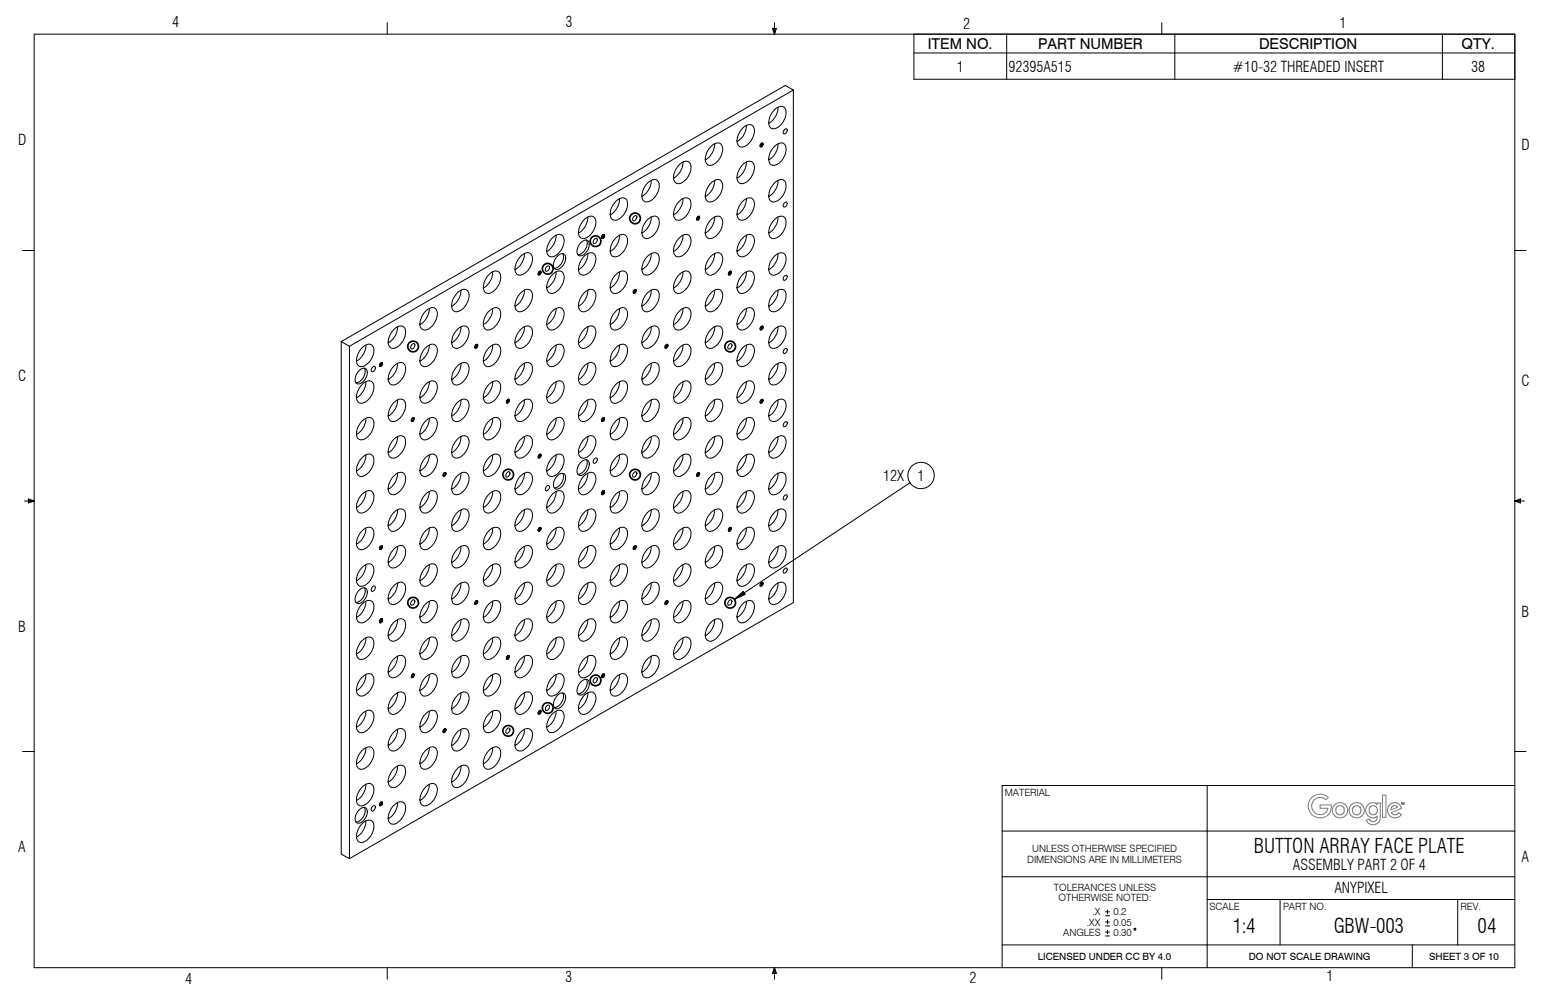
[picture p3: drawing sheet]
<svg xmlns="http://www.w3.org/2000/svg" width="432mm" height="279mm" viewBox="0 0 432 279" stroke-linecap="round" stroke-linejoin="round" font-family="sans-serif">
<defs><g id="words">
<g font-size="5.6">
<text x="349.5" y="237.9">BUTTON ARRAY FACE PLATE</text>
<text x="343.7" y="260.2">1:4</text>
<text x="371.9" y="260.2">GBW-003</text>
<text x="411.9" y="260.2">04</text>
</g>
<g font-size="4.2">
<text x="48" y="7.5">4</text>
<text x="157.6" y="7.5">3</text>
<text x="268.5" y="8">2</text>
<text x="373.4" y="7.8">1</text>
<text x="258.7" y="13.7">ITEM NO.</text>
<text x="289.4" y="13.7">PART NUMBER</text>
<text x="351" y="13.7">DESCRIPTION</text>
<text x="407.4" y="13.7">QTY.</text>
<text x="266.7" y="20">1</text>
<text x="281.1" y="20">92395A515</text>
<text x="343.6" y="20">#10-32 THREADED INSERT</text>
<text x="410.1" y="20">38</text>
<text x="5.1" y="40.3">D</text>
<text x="424.2" y="41.8">D</text>
<text x="5.1" y="106.2">C</text>
<text x="424.2" y="107.7">C</text>
<text x="246.2" y="134.2">12X</text>
<text x="255.8" y="134">1</text>
<text x="424.2" y="172">B</text>
<text x="5.1" y="176.2">B</text>
<text x="5.1" y="237.6">A</text>
<text x="360.4" y="242.6">ASSEMBLY PART 2 OF 4</text>
<text x="424.2" y="240.3">A</text>
<text x="372" y="249">ANYPIXEL</text>
<text x="51.6" y="274.4">4</text>
<text x="157.5" y="273.7">3</text>
<text x="270.3" y="274.1">2</text>
<text x="369.8" y="273.6">1</text>
</g>
<g font-size="2.8">
<text x="280.1" y="222">MATERIAL</text>
<text x="287.7" y="237.7">UNLESS OTHERWISE SPECIFIED</text>
<text x="286.3" y="240.5">DIMENSIONS ARE IN MILLIMETERS</text>
<text x="293.8" y="248.5">TOLERANCES UNLESS</text>
<text x="295.1" y="251.3">OTHERWISE NOTED:</text>
<text x="304.5" y="255.3">.X</text>
<text x="310.4" y="255.3">0.2</text>
<text x="337.2" y="253.7">SCALE</text>
<text x="357.7" y="253.7">PART NO.</text>
<text x="407.1" y="253.7">REV.</text>
<text x="296.4" y="260.9">ANGLES</text>
<text x="302.9" y="258.1">.XX</text>
<text x="310.4" y="258.1">0.05</text>
<text x="310.4" y="260.9">0.30</text>
<text x="289.3" y="267.7">LICENSED UNDER CC BY 4.0</text>
<text x="348.1" y="267.7">DO NOT SCALE DRAWING</text>
<text x="398.4" y="267.7">SHEET 3 OF 10</text>
</g>
</g></defs>
<g fill="none" stroke="#000" stroke-width=".28">
<path d="M9.5 9.5h412.8v260.3h-412.8zM107.9 6.3v3.2M215.3 7.9h1.2l-.6 1.6zM215.6 7.9l.3 1.6M215.9 6.3v3.2M216.2 7.9l-.3 1.6M254.8 9.5v12.6h167.5M254.8 14.8h167.5M280.6 9.5v12.6M323.8 6.3v3.2M327.5 9.5v12.6M402.1 9.5v12.6"/>
<path d="M207.2 35.6a1.78 1.78 0 0 1 2.9-.1 4.7 4.7 0 0 1-3.3 5.5 1.62 1.62 0 0 1-1.3-2.2l.5-1.5zM208.1 35a5.5 5.5 0 0 1-2.7 4.5M212.5 39.9h.1M216 30.5a1.82 1.82 0 0 1 2.8-.4 4.5 4.5 0 0 1-3.1 5.8 1.58 1.58 0 0 1-1.4-2.2l.7-2zM216.9 29.9a5.2 5.2 0 0 1-2.6 4.5M218.8 36l.4-.1a.76 .76 0 0 1 .1 1 .76 .76 0 0 1-.9 .3v-.8zM221.1 25.1l-2.2-1.3-123.8 71.4M221.1 25.1l-123.7 71.5M221.1 25.1v142.9l-123.7 71.4M171.8 56a1.78 1.78 0 0 1 3-.1 4.7 4.7 0 0 1-3.3 5.5 1.58 1.58 0 0 1-1.4-2.2l.7-2zM172.7 55.4a5.3 5.3 0 0 1-2.6 4.5M180.3 51.3a2.19 2.19 0 0 1 3.1-.8 4.4 4.4 0 0 1-3.4 5.8 2.19 2.19 0 0 1-.8-3.2z"/>
<path d="M181.5 50.3a5.2 5.2 0 0 1-2.6 4.5M189.1 56.3a2.14 2.14 0 0 1 3.1-.7 4.4 4.4 0 0 1-1.9 5.4 1.57 1.57 0 0 1-2 .2 1.57 1.57 0 0 1-.5-2l.5-1.5zM189.1 46.1a2.14 2.14 0 0 1 3.1-.7 4.4 4.4 0 0 1-1.9 5.4 1.57 1.57 0 0 1-2 .2 1.57 1.57 0 0 1-.5-2l.5-1.5zM190.4 45.2a5.3 5.3 0 0 1-2.6 4.5M190.4 55.4a5.3 5.3 0 0 1-2.6 4.5M198 51.3a2.14 2.14 0 0 1 3.1-.8 4.5 4.5 0 0 1-2 5.4 1.57 1.57 0 0 1-2 .1 1.57 1.57 0 0 1-.5-1.9l.5-1.5zM198.4 40.7a1.74 1.74 0 0 1 2.9-.1 4.6 4.6 0 0 1-3.3 5.5 1.76 1.76 0 0 1-1.3-2.7l.7-1.5zM199.2 40.1a5.1 5.1 0 0 1-2.6 4.5M199.2 50.3a5.1 5.1 0 0 1-2.6 4.5M206.8 56.3a2.09 2.09 0 0 1 3.1-.7 4.5 4.5 0 0 1-1.9 5.4 1.57 1.57 0 0 1-2 .2 1.57 1.57 0 0 1-.5-2l.5-1.5zM207.2 45.8a1.78 1.78 0 0 1 2.9-.1 4.7 4.7 0 0 1-3.3 5.5 1.62 1.62 0 0 1-1.3-2.2l.7-2zM208.1 45.2a5.5 5.5 0 0 1-2.7 4.5"/>
<path d="M208.1 55.4a5.3 5.3 0 0 1-2.7 4.5M211.9 40.9h.1M212.1 40l.4-.1a.58 .58 0 0 1 .1 .7 .58 .58 0 0 1-.7 .3zM212.1 40.1l.4-.2a.57 .57 0 0 1 .1 .7 .57 .57 0 0 1-.7 .3zM212.2 40.3l.1-.1a.22 .22 0 0 1 .1 .3 .22 .22 0 0 1-.3 .1zM216 50.9a1.78 1.78 0 0 1 2.9-.1 4.4 4.4 0 0 1-3.6 5.5 1.95 1.95 0 0 1-.9-2.7l.6-1.4zM216 40.7a1.78 1.78 0 0 1 2.9-.1 4.4 4.4 0 0 1-3.6 5.5 1.95 1.95 0 0 1-.9-2.7l.6-1.5zM216.9 40.1a5.2 5.2 0 0 1-2.6 4.5M216.9 50.3a5.2 5.2 0 0 1-2.6 4.5M218.6 56.6a.48 .48 0 0 1 .8-.2 .48 .48 0 0 1-.1 .8l-.5 .5h-.4l-.1-.3zM6.3 69.8h3.2M136.1 76.8a2.14 2.14 0 0 1 3.1-.8 4.5 4.5 0 0 1-3.1 5.8 2.03 2.03 0 0 1-1.1-3.1z"/>
<path d="M137.3 75.8a5.2 5.2 0 0 1-2.6 4.5M144.9 71.7a2.14 2.14 0 0 1 3.1-.8 4.4 4.4 0 0 1-1.9 5.4 1.56 1.56 0 0 1-2 .2 1.56 1.56 0 0 1-.5-2l.5-1.5zM146.2 70.7a5.2 5.2 0 0 1-2.6 4.5M150.1 76.6v.1M150.2 75.8l.4-.2a.55 .55 0 0 1 .1 .7 .55 .55 0 0 1-.7 .2zM150.2 75.8l.4-.2a.57 .57 0 0 1 .1 .7 .57 .57 0 0 1-.7 .3zM150.3 75.9h.3l-.2 .5-.2-.1zM150.7 75.6h.1M152.4 74.4l.3-.2a.67 .67 0 0 1 .6 .6 .67 .67 0 0 1-.6 .7l-.3 .1-.3-.1v-.6zM153.8 76.8a2.09 2.09 0 0 1 3.1-.8 4.5 4.5 0 0 1-2 5.4 1.57 1.57 0 0 1-2 .2 1.57 1.57 0 0 1-.5-2l.5-1.5zM153.8 66.5a2.09 2.09 0 0 1 3.1-.7 4.5 4.5 0 0 1-2 5.4 1.57 1.57 0 0 1-2 .2 1.57 1.57 0 0 1-.5-2l.5-1.5zM155 65.6a5.2 5.2 0 0 1-2.6 4.5"/>
<path d="M155 75.8a5.1 5.1 0 0 1-2.6 4.5M155.6 71.2a1.17 1.17 0 0 1 1.6-.4 1.17 1.17 0 0 1 .4 1.5 3.1 3.1 0 0 1-2.6 2.8 1.65 1.65 0 0 1-.4-2.4zM156.8 70.7a3.1 3.1 0 0 1-2.3 4.1M161.9 67.7l.3-.3a1.17 1.17 0 0 1 1.6-.4 1.17 1.17 0 0 1 .5 1.5 3.2 3.2 0 0 1-2.7 2.8 1.65 1.65 0 0 1-.5-2.4zM163 71.3a1.78 1.78 0 0 1 2.9-.1 4.7 4.7 0 0 1-3.3 5.6 1.62 1.62 0 0 1-1.3-2.3l.5-1.5zM163 61.1a1.78 1.78 0 0 1 2.9-.1 4.7 4.7 0 0 1-3.3 5.5 1.62 1.62 0 0 1-1.3-2.2l.5-1.5zM163.4 66.9a3.1 3.1 0 0 1-2.3 4.1M163.9 60.5a5.4 5.4 0 0 1-2.7 4.5M163.9 70.7a5.4 5.4 0 0 1-2.7 4.5M165.9 66.5h.2a.69 .69 0 0 1 .5 .6 .69 .69 0 0 1-.5 .7l-.4 .1a.79 .79 0 0 1-.4-.7 .79 .79 0 0 1 .6-.7zM167.7 66.4l.1 .1M167.9 65.6l.4-.2a.55 .55 0 0 1 .1 .7 .55 .55 0 0 1-.7 .2z"/>
<path d="M167.9 65.6l.4-.2a.58 .58 0 0 1 .1 .7 .58 .58 0 0 1-.7 .3zM168.3 65.4h.1M171.5 76.8a2.17 2.17 0 0 1 3.1-.8 4.5 4.5 0 0 1-3.1 5.8 1.58 1.58 0 0 1-1.4-2.2l.5-1.5zM171.5 66.5a2.09 2.09 0 0 1 3.1-.7 4.5 4.5 0 0 1-3.1 5.8 1.58 1.58 0 0 1-1.4-2.2l.5-1.5zM172.7 65.6a5.2 5.2 0 0 1-2.6 4.5M172.7 75.8a5.2 5.2 0 0 1-2.6 4.5M176.7 60.4l.4-.3a.67 .67 0 0 1 .5 .7 .67 .67 0 0 1-.5 .6l-.4 .2-.3-.1v-.7zM180.3 71.7a2.19 2.19 0 0 1 3.1-.8 4.4 4.4 0 0 1-3.4 5.8 2.19 2.19 0 0 1-.8-3.2zM180.3 61.5a2.19 2.19 0 0 1 3.1-.8 4.4 4.4 0 0 1-3.4 5.8 2.19 2.19 0 0 1-.8-3.2zM181.5 60.5a5.2 5.2 0 0 1-2.6 4.5M181.5 70.7a5.3 5.3 0 0 1-2.6 4.5M189.1 76.8a2.17 2.17 0 0 1 3.1-.8 4.4 4.4 0 0 1-1.9 5.4 1.57 1.57 0 0 1-2 .2 1.57 1.57 0 0 1-.5-2l.5-1.5z"/>
<path d="M189.1 66.5a2.09 2.09 0 0 1 3.1-.7 4.4 4.4 0 0 1-1.9 5.4 1.57 1.57 0 0 1-2 .2 1.57 1.57 0 0 1-.5-2l.5-1.5zM190.4 65.6a5.2 5.2 0 0 1-2.6 4.5M190.4 75.8a5.2 5.2 0 0 1-2.6 4.5M194.3 61.3h.1M194.4 60.5l.4-.2a.57 .57 0 0 1 .1 .7 .57 .57 0 0 1-.7 .3zM194.5 60.7l.3-.1a.27 .27 0 0 1 0 .4 .27 .27 0 0 1-.4 0zM194.9 60.3h.1M198 71.7a2.14 2.14 0 0 1 3.1-.8 4.6 4.6 0 0 1-2 5.5 1.58 1.58 0 0 1-1.9 .1 1.58 1.58 0 0 1-.6-2l.5-1.5zM198 61.5a2.14 2.14 0 0 1 3.1-.8 4.5 4.5 0 0 1-2 5.4 1.56 1.56 0 0 1-1.9 .2 1.56 1.56 0 0 1-.6-2l.5-1.5zM199.2 60.5a5.1 5.1 0 0 1-2.6 4.5M199.2 70.7a5.2 5.2 0 0 1-2.6 4.5M203.1 76.6l.1 .1"/>
<path d="M203.3 75.8l.3-.2a.57 .57 0 0 1 .2 .7 .57 .57 0 0 1-.7 .3zM203.7 75.6h.1M206.8 76.8a2.17 2.17 0 0 1 3.1-.8 4.5 4.5 0 0 1-1.9 5.4 1.57 1.57 0 0 1-2 .2 1.57 1.57 0 0 1-.5-2l.5-1.5zM206.8 66.5a2.09 2.09 0 0 1 3.1-.7 4.5 4.5 0 0 1-1.9 5.4 1.57 1.57 0 0 1-2 .2 1.57 1.57 0 0 1-.5-2l.5-1.5zM208.1 65.6a5.4 5.4 0 0 1-2.7 4.5M208.1 75.8a5.4 5.4 0 0 1-2.7 4.5M216 71.3a1.78 1.78 0 0 1 2.9-.1 4.7 4.7 0 0 1-3.2 5.6 1.58 1.58 0 0 1-1.4-2.3l.5-1.5zM216 61.1a1.78 1.78 0 0 1 2.9-.1 4.4 4.4 0 0 1-3.6 5.5 1.95 1.95 0 0 1-.9-2.7l.6-1.4zM216.9 60.5a5.2 5.2 0 0 1-2.6 4.5M216.9 70.7a5.3 5.3 0 0 1-2.6 4.5M218.6 77l.4-.2a.65 .65 0 0 1 .5 .6 .65 .65 0 0 1-.5 .6l-.4 .2-.2-.2zM422.3 69.8h3.1"/>
<path d="M95.1 95.2l2.3 1.4M95.1 95.2v143l2.3 1.2M97.4 96.6v142.8M100.8 97.2a2.17 2.17 0 0 1 3-.8 4.4 4.4 0 0 1-1.9 5.5 1.57 1.57 0 0 1-2 .1 1.57 1.57 0 0 1-.5-2l.5-1.4zM102 96.2a5.2 5.2 0 0 1-2.6 4.5M110 91.7a1.78 1.78 0 0 1 2.9-.1 4.7 4.7 0 0 1-3.3 5.6 1.62 1.62 0 0 1-1.4-2.2l.5-1.6zM110.8 91.1a5.2 5.2 0 0 1-2.6 4.5M114.9 96.1l.3-.3a.81 .81 0 0 1 .4 1 .81 .81 0 0 1-.9 .5l-.2-.5zM118.4 97.2a2.17 2.17 0 0 1 3.1-.8 4.5 4.5 0 0 1-1.9 5.5 1.57 1.57 0 0 1-2 .1 1.57 1.57 0 0 1-.5-2l.5-1.4zM118.4 87a2.09 2.09 0 0 1 3.1-.8 4.5 4.5 0 0 1-1.9 5.5 1.57 1.57 0 0 1-2 .1 1.57 1.57 0 0 1-.5-2l.5-1.5zM119.7 86a5.4 5.4 0 0 1-2.6 4.5M119.7 96.2a5.4 5.4 0 0 1-2.6 4.5"/>
<path d="M127.6 91.7a1.78 1.78 0 0 1 3-.1 4.7 4.7 0 0 1-3.3 5.6 1.58 1.58 0 0 1-1.4-2.2l.5-1.6zM127.6 81.5a1.78 1.78 0 0 1 3-.1 4.4 4.4 0 0 1-3.6 5.5 1.95 1.95 0 0 1-1-2.7l.4-1zM128.5 80.9a5.5 5.5 0 0 1-2.6 4.5M128.5 91.1a5.5 5.5 0 0 1-2.6 4.5M132.4 97l.1 .1M132.6 96.2l.3-.2a.58 .58 0 0 1 .1 .7 .58 .58 0 0 1-.7 .3zM132.6 96.2l.3-.2a.55 .55 0 0 1 .2 .7 .55 .55 0 0 1-.7 .3zM132.6 96.5l.2-.2 .2 .1-.3 .5zM133 96l.1 .1M136.1 87a2.22 2.22 0 0 1 3.1-.8 4.5 4.5 0 0 1-3.1 5.8 1.62 1.62 0 0 1-1.4-2.2l.5-1.5zM136.5 96.8a1.73 1.73 0 0 1 2.9-.1 4.7 4.7 0 0 1-3.3 5.5 1.62 1.62 0 0 1-1.4-2.2l.8-2zM137.3 86a5.2 5.2 0 0 1-2.6 4.5"/>
<path d="M137.3 96.2a5.2 5.2 0 0 1-2.6 4.5M144.9 92.1a2.14 2.14 0 0 1 3.1-.8 4.4 4.4 0 0 1-1.9 5.5 1.58 1.58 0 0 1-2 .1 1.58 1.58 0 0 1-.5-1.9l.5-1.6zM144.9 81.9a2.14 2.14 0 0 1 3.1-.8 4.4 4.4 0 0 1-1.9 5.5 1.58 1.58 0 0 1-2 .1 1.58 1.58 0 0 1-.5-1.9l.5-1.6zM146.2 80.9a5.3 5.3 0 0 1-2.6 4.5M146.2 91.1a5.3 5.3 0 0 1-2.6 4.5M153.8 87a2.17 2.17 0 0 1 3.1-.8 4.5 4.5 0 0 1-2 5.5 1.57 1.57 0 0 1-2 .1 1.57 1.57 0 0 1-.5-2l.5-1.5zM154.2 96.8a1.74 1.74 0 0 1 2.9-.1 4.6 4.6 0 0 1-3.3 5.5 1.76 1.76 0 0 1-1.3-2.6l.7-1.6zM155 86a5.1 5.1 0 0 1-2.6 4.5M155 96.2a5.1 5.1 0 0 1-2.6 4.5M163 91.7a1.78 1.78 0 0 1 2.9-.1 4.7 4.7 0 0 1-3.3 5.6 1.62 1.62 0 0 1-1.3-2.2l.5-1.6zM163 81.5a1.78 1.78 0 0 1 2.9-.1 4.7 4.7 0 0 1-3.3 5.6 1.62 1.62 0 0 1-1.3-2.2l.5-1.6zM163.9 80.9a5.5 5.5 0 0 1-2.7 4.5"/>
<path d="M163.9 91.1a5.5 5.5 0 0 1-2.7 4.5M171.8 96.8a1.78 1.78 0 0 1 3-.1 4.4 4.4 0 0 1-3.6 5.5 1.95 1.95 0 0 1-1-2.6l.6-1.6zM171.8 86.6a1.82 1.82 0 0 1 2.8-.4 4.5 4.5 0 0 1-3.1 5.8 1.58 1.58 0 0 1-1.4-2.2l.7-2zM172.7 86a5.2 5.2 0 0 1-2.6 4.5M172.7 96.2a5.2 5.2 0 0 1-2.6 4.5M176.6 81.7l.1 .1M176.6 81.1l.5-.4a.57 .57 0 0 1 .2 .7 .57 .57 0 0 1-.8 .3zM176.8 80.9l.3-.2a.54 .54 0 0 1 .1 .7 .54 .54 0 0 1-.7 .3zM176.9 81.1l.1-.1a.24 .24 0 0 1 .1 .3 .24 .24 0 0 1-.4 .1zM177.2 80.7h.1M180.3 92.1a2.19 2.19 0 0 1 3.1-.8 4.5 4.5 0 0 1-3.1 5.9 1.62 1.62 0 0 1-1.4-2.2l.5-1.6zM180.3 81.9a2.19 2.19 0 0 1 3.1-.8 4.5 4.5 0 0 1-3.1 5.9 1.62 1.62 0 0 1-1.4-2.2l.5-1.6z"/>
<path d="M181.5 80.9a5.3 5.3 0 0 1-2.6 4.5M181.5 91.1a5.3 5.3 0 0 1-2.6 4.5M185.4 97l.1 .1M185.5 96.4l.4-.4a.57 .57 0 0 1 .2 .7 .57 .57 0 0 1-.7 .3zM185.6 96.2l.3-.2a.56 .56 0 0 1 .2 .7 .56 .56 0 0 1-.7 .3zM185.7 96.4l.1-.1 .2 .1-.3 .5zM186 96l.1 .1M189.5 96.8a1.78 1.78 0 0 1 2.9-.1 4.6 4.6 0 0 1-3.3 5.5 1.58 1.58 0 0 1-1.3-2.2l.7-2zM189.5 86.6a1.73 1.73 0 0 1 2.9-.1 4.7 4.7 0 0 1-3.3 5.5 1.76 1.76 0 0 1-1.2-2.6l.6-1.6zM190.4 86a5.2 5.2 0 0 1-2.6 4.5M190.4 96.2a5.2 5.2 0 0 1-2.6 4.5M198 92.1a2.14 2.14 0 0 1 3.1-.8 4.6 4.6 0 0 1-2 5.5 1.57 1.57 0 0 1-2 .1 1.57 1.57 0 0 1-.5-1.9l.5-1.6z"/>
<path d="M198 81.9a2.14 2.14 0 0 1 3.1-.8 4.6 4.6 0 0 1-2 5.5 1.58 1.58 0 0 1-1.9 .1 1.58 1.58 0 0 1-.6-1.9l.5-1.6zM199.2 80.9a5.2 5.2 0 0 1-2.6 4.5M199.2 91.1a5.2 5.2 0 0 1-2.6 4.5M203.2 96.1l.4-.3a.67 .67 0 0 1 .5 .7 .67 .67 0 0 1-.5 .7l-.4 .1-.3-.3zM207.2 96.8a1.78 1.78 0 0 1 2.9-.1 4.4 4.4 0 0 1-3.6 5.5 1.95 1.95 0 0 1-.9-2.6l.6-1.5zM207.2 86.6a1.78 1.78 0 0 1 2.9-.1 4.4 4.4 0 0 1-3.6 5.5 1.95 1.95 0 0 1-.9-2.6l.6-1.6zM208.1 86a5.4 5.4 0 0 1-2.7 4.5M208.1 96.2a5.4 5.4 0 0 1-2.7 4.5M211.9 91.9l.1 .1M212.1 91.1l.4-.2a.56 .56 0 0 1 .1 .8 .56 .56 0 0 1-.7 .2zM212.1 91.1l.4-.2a.55 .55 0 0 1 .1 .7 .55 .55 0 0 1-.7 .3zM212.2 91.3h.3l-.2 .4h-.2z"/>
<path d="M212.5 90.9h.1M216 91.7a1.78 1.78 0 0 1 2.9-.1 4.7 4.7 0 0 1-3.2 5.6 1.58 1.58 0 0 1-1.4-2.2l.7-2zM216 81.5a1.78 1.78 0 0 1 2.9-.1 4.7 4.7 0 0 1-3.2 5.6 1.58 1.58 0 0 1-1.4-2.2l.5-1.6zM216.9 80.9a5.3 5.3 0 0 1-2.6 4.5M216.9 91.1a5.3 5.3 0 0 1-2.6 4.5M218.6 97.5l.4-.3a.67 .67 0 0 1 .5 .6 .67 .67 0 0 1-.5 .7l-.4 .1-.2-.2zM100 103.4a1.24 1.24 0 0 1 1.2-.8 1.24 1.24 0 0 1 1.2 .9 3.2 3.2 0 0 1-2.7 3.6 1.68 1.68 0 0 1-.4-2.5zM101.1 117.2a1.78 1.78 0 0 1 3-.1 4.6 4.6 0 0 1-3.3 5.5 1.58 1.58 0 0 1-1.4-2.2l.5-1.4zM101.1 107a1.78 1.78 0 0 1 3-.1 4.7 4.7 0 0 1-3.3 5.5 1.76 1.76 0 0 1-1.3-2.6l.6-1.6zM101.6 102.7a3.1 3.1 0 0 1-2.4 4M102 106.4a5.2 5.2 0 0 1-2.6 4.5M102 116.6a5.2 5.2 0 0 1-2.6 4.5"/>
<path d="M103.8 102.4l.4-.2a.7 .7 0 0 1 .5 .6 .7 .7 0 0 1-.5 .7l-.4 .2-.3-.3zM105.9 102.2h.1M105.9 101.5l.5-.4a.55 .55 0 0 1 .1 .7 .55 .55 0 0 1-.7 .3zM106 101.3l.4-.2a.56 .56 0 0 1 .1 .7 .56 .56 0 0 1-.7 .3zM106.5 101.1h.1M109.6 112.5a2.14 2.14 0 0 1 3.1-.8 4.4 4.4 0 0 1-2 5.5 1.57 1.57 0 0 1-2 .1 1.57 1.57 0 0 1-.5-1.9l.5-1.6zM110 101.9a1.78 1.78 0 0 1 2.9-.1 4.7 4.7 0 0 1-3.3 5.6 1.62 1.62 0 0 1-1.4-2.2l.5-1.6zM110.8 101.3a5.2 5.2 0 0 1-2.6 4.5M110.8 111.5a5.2 5.2 0 0 1-2.6 4.5M114.7 117.4l.1 .1M114.9 116.6l.3-.2a.57 .57 0 0 1 .2 .7 .57 .57 0 0 1-.7 .3zM115.3 116.4l.1 .1"/>
<path d="M118.4 117.6a2.14 2.14 0 0 1 3.1-.8 4.5 4.5 0 0 1-1.9 5.5 1.57 1.57 0 0 1-2 .1 1.57 1.57 0 0 1-.5-2l.5-1.4zM118.8 107a1.74 1.74 0 0 1 2.9-.1 4.7 4.7 0 0 1-3.3 5.5 1.76 1.76 0 0 1-1.2-2.6l.6-1.6zM119.7 106.4a5.4 5.4 0 0 1-2.6 4.5M119.7 116.6a5.4 5.4 0 0 1-2.6 4.5M127.6 112.1a1.78 1.78 0 0 1 3-.1 4.7 4.7 0 0 1-3.3 5.6 1.58 1.58 0 0 1-1.4-2.2l.5-1.5zM127.6 101.9a1.78 1.78 0 0 1 3-.1 4.7 4.7 0 0 1-3.3 5.6 1.58 1.58 0 0 1-1.4-2.2l.5-1.6zM128.5 101.3a5.5 5.5 0 0 1-2.6 4.5M128.5 111.5a5.5 5.5 0 0 1-2.6 4.5M136.1 117.6a2.19 2.19 0 0 1 3.1-.8 4.4 4.4 0 0 1-3.4 5.8 2.19 2.19 0 0 1-.8-3.1zM136.5 107a1.78 1.78 0 0 1 2.9-.1 4.7 4.7 0 0 1-3.3 5.5 1.62 1.62 0 0 1-1.4-2.2l.8-2zM137.3 106.4a5.2 5.2 0 0 1-2.6 4.5M137.3 116.6a5.2 5.2 0 0 1-2.6 4.5"/>
<path d="M141.2 112.4h.1M141.3 111.7l.4-.4a.54 .54 0 0 1 .2 .8 .54 .54 0 0 1-.7 .2zM141.4 111.5l.3-.2a.55 .55 0 0 1 .2 .7 .55 .55 0 0 1-.7 .3zM141.6 111.6l.2 .2-.4 .3zM141.8 111.3h.1M144.9 112.5a2.14 2.14 0 0 1 3.1-.8 4.4 4.4 0 0 1-1.9 5.5 1.57 1.57 0 0 1-2 .1 1.57 1.57 0 0 1-.5-1.9l.5-1.5zM144.9 102.3a2.14 2.14 0 0 1 3.1-.8 4.4 4.4 0 0 1-1.9 5.5 1.57 1.57 0 0 1-2 .1 1.57 1.57 0 0 1-.5-1.9l.5-1.6zM146.2 101.3a5.3 5.3 0 0 1-2.6 4.5M146.2 111.5a5.3 5.3 0 0 1-2.6 4.5M153.8 117.6a2.14 2.14 0 0 1 3.1-.8 4.5 4.5 0 0 1-2 5.5 1.56 1.56 0 0 1-1.9 .1 1.56 1.56 0 0 1-.6-1.9l.5-1.5zM153.8 107.4a2.14 2.14 0 0 1 3.1-.8 4.5 4.5 0 0 1-2 5.5 1.57 1.57 0 0 1-2 .1 1.57 1.57 0 0 1-.5-2l.5-1.4zM155 106.4a5.1 5.1 0 0 1-2.6 4.5"/>
<path d="M155 116.6a5.1 5.1 0 0 1-2.6 4.5M163 112.1a1.78 1.78 0 0 1 2.9-.1 4.7 4.7 0 0 1-3.3 5.6 1.62 1.62 0 0 1-1.3-2.2l.7-2zM163 101.9a1.78 1.78 0 0 1 2.9-.1 4.7 4.7 0 0 1-3.3 5.6 1.62 1.62 0 0 1-1.3-2.2l.7-2zM163.9 101.3a5.5 5.5 0 0 1-2.7 4.5M163.9 111.5a5.5 5.5 0 0 1-2.7 4.5M167.7 117.5h.1M167.9 116.6l.4-.2a.57 .57 0 0 1 .1 .7 .57 .57 0 0 1-.7 .3zM167.9 116.6l.4-.2a.58 .58 0 0 1 .1 .8 .58 .58 0 0 1-.7 .2zM168.3 116.4l.1 .1M171.8 117.2a1.78 1.78 0 0 1 3-.1 4.4 4.4 0 0 1-3.6 5.5 1.95 1.95 0 0 1-1-2.6l.6-1.5zM171.8 107a1.78 1.78 0 0 1 3-.1 4.4 4.4 0 0 1-3.6 5.5 1.95 1.95 0 0 1-1-2.6l.6-1.5zM172.7 106.4a5.2 5.2 0 0 1-2.6 4.5"/>
<path d="M172.7 116.6a5.2 5.2 0 0 1-2.6 4.5M180.3 112.5a2.14 2.14 0 0 1 3.1-.7 4.5 4.5 0 0 1-3.1 5.8 2.03 2.03 0 0 1-1.1-3.2zM180.3 102.3a2.19 2.19 0 0 1 3.1-.8 4.5 4.5 0 0 1-3.1 5.9 1.62 1.62 0 0 1-1.4-2.2l.5-1.5zM181.5 101.3a5.3 5.3 0 0 1-2.6 4.5M181.5 111.5a5.2 5.2 0 0 1-2.6 4.5M189.1 117.6a2.14 2.14 0 0 1 3.1-.8 4.4 4.4 0 0 1-1.9 5.5 1.56 1.56 0 0 1-2 .1 1.56 1.56 0 0 1-.5-1.9l.5-1.5zM189.1 107.4a2.14 2.14 0 0 1 3.1-.8 4.4 4.4 0 0 1-1.9 5.5 1.56 1.56 0 0 1-2 .1 1.56 1.56 0 0 1-.5-1.9l.5-1.5zM190.4 106.4a5.2 5.2 0 0 1-2.6 4.5M190.4 116.6a5.3 5.3 0 0 1-2.6 4.6M198 112.5a2.09 2.09 0 0 1 3.1-.7 4.5 4.5 0 0 1-2 5.4 1.57 1.57 0 0 1-2 .1 1.57 1.57 0 0 1-.5-1.9l.5-1.5zM198 102.3a2.14 2.14 0 0 1 3.1-.8 4.6 4.6 0 0 1-2 5.5 1.57 1.57 0 0 1-2 .1 1.57 1.57 0 0 1-.5-1.9l.5-1.5zM199.2 101.3a5.2 5.2 0 0 1-2.6 4.5"/>
<path d="M199.2 111.5a5.1 5.1 0 0 1-2.6 4.5M207.2 117.2a1.78 1.78 0 0 1 2.9-.1 4.7 4.7 0 0 1-3.3 5.6 1.62 1.62 0 0 1-1.3-2.2l.5-1.5zM207.2 107a1.78 1.78 0 0 1 2.9-.1 4.4 4.4 0 0 1-3.6 5.5 1.95 1.95 0 0 1-.9-2.6l.6-1.5zM208.1 106.4a5.4 5.4 0 0 1-2.7 4.5M208.1 116.6a5.5 5.5 0 0 1-2.7 4.6M211.9 112.4h.1M212.1 111.5l.4-.2a.58 .58 0 0 1 .1 .8 .58 .58 0 0 1-.7 .2zM212.1 111.5l.4-.2a.55 .55 0 0 1 .1 .7 .55 .55 0 0 1-.7 .3zM212.2 111.7h.3l-.2 .4h-.2zM212.5 111.3l.1 .1M215.7 112.5a2.09 2.09 0 0 1 3.1-.7 4.5 4.5 0 0 1-3.1 5.8 1.58 1.58 0 0 1-1.4-2.2l.5-1.5zM216 101.9a1.78 1.78 0 0 1 2.9-.1 4.7 4.7 0 0 1-3.2 5.6 1.58 1.58 0 0 1-1.4-2.2l.7-2z"/>
<path d="M216.9 101.3a5.3 5.3 0 0 1-2.6 4.5M216.9 111.5a5.2 5.2 0 0 1-2.6 4.5M218.8 117.7l.4-.1a.83 .83 0 0 1 .1 .9 .83 .83 0 0 1-.9 .5v-.6zM6.8 139.7h2.7M7.9 139.1l1.6 .6-1.6 .6zM7.9 139.4l1.6 .3M9.5 139.7l-1.6 .3M100.8 127.8a2.14 2.14 0 0 1 3-.8 4.4 4.4 0 0 1-1.9 5.5 1.56 1.56 0 0 1-2 .1 1.56 1.56 0 0 1-.5-1.9l.5-1.5zM101.1 137.6a1.78 1.78 0 0 1 3-.1 4.7 4.7 0 0 1-3.3 5.6 1.62 1.62 0 0 1-1.4-2.2l.5-1.5zM102 126.8a5.2 5.2 0 0 1-2.6 4.5M102 137a5.3 5.3 0 0 1-2.6 4.6M109.6 132.9a2.09 2.09 0 0 1 3.1-.7 4.4 4.4 0 0 1-2 5.4 1.57 1.57 0 0 1-2 .1 1.57 1.57 0 0 1-.5-1.9l.5-1.5z"/>
<path d="M110 122.3a1.78 1.78 0 0 1 2.9-.1 4.7 4.7 0 0 1-3.3 5.6 1.62 1.62 0 0 1-1.4-2.2l.8-2zM110.8 121.7a5.2 5.2 0 0 1-2.6 4.5M110.8 131.9a5.1 5.1 0 0 1-2.6 4.5M118.8 137.6a1.74 1.74 0 0 1 2.9-.1 4.7 4.7 0 0 1-3.3 5.6 1.62 1.62 0 0 1-1.3-2.2l.5-1.5zM118.8 127.4a1.74 1.74 0 0 1 2.9-.1 4.7 4.7 0 0 1-3.3 5.6 1.62 1.62 0 0 1-1.3-2.2l.5-1.5zM119.7 126.8a5.4 5.4 0 0 1-2.6 4.5M119.7 137a5.5 5.5 0 0 1-2.6 4.6M123.5 132.8h.1M123.7 131.9l.4-.2a.55 .55 0 0 1 .1 .7 .55 .55 0 0 1-.7 .3zM123.7 131.9l.4-.2a.57 .57 0 0 1 .1 .8 .57 .57 0 0 1-.7 .2zM124.1 131.7l.1 .1M127.3 132.9a2.09 2.09 0 0 1 3.1-.7 4.5 4.5 0 0 1-2 5.4 1.57 1.57 0 0 1-2 .1 1.57 1.57 0 0 1-.5-1.9l.5-1.5z"/>
<path d="M127.3 122.7a2.09 2.09 0 0 1 3.1-.7 4.5 4.5 0 0 1-2 5.4 1.57 1.57 0 0 1-2 .1 1.57 1.57 0 0 1-.5-1.9l.5-1.5zM128.5 121.7a5.3 5.3 0 0 1-2.6 4.5M128.5 132a5.4 5.4 0 0 1-2.6 4.4M136.1 138a2.19 2.19 0 0 1 3.1-.8 4.5 4.5 0 0 1-3.1 5.9 1.62 1.62 0 0 1-1.4-2.2l.5-1.5zM136.1 127.8a2.19 2.19 0 0 1 3.1-.8 4.4 4.4 0 0 1-3.4 5.8 2.19 2.19 0 0 1-.8-3.1zM137.3 126.8a5.2 5.2 0 0 1-2.6 4.5M137.3 137a5.3 5.3 0 0 1-2.6 4.6M141.5 131.6l.2-.1a.7 .7 0 0 1 .5 .7 .7 .7 0 0 1-.5 .6l-.2 .2a.63 .63 0 0 1-.6-.5 .63 .63 0 0 1 .5-.7zM144.9 132.9a2.17 2.17 0 0 1 3.1-.7 4.4 4.4 0 0 1-1.9 5.4 1.57 1.57 0 0 1-2 .1 1.57 1.57 0 0 1-.5-1.9l.5-1.5zM144.9 122.7a2.09 2.09 0 0 1 3.1-.7 4.4 4.4 0 0 1-1.9 5.4 1.57 1.57 0 0 1-2 .1 1.57 1.57 0 0 1-.5-1.9l.5-1.5zM146.2 121.7a5.2 5.2 0 0 1-2.6 4.5M146.2 132a5.2 5.2 0 0 1-2.6 4.4"/>
<path d="M150.1 127.7h.1M150.2 126.8l.4-.1a.55 .55 0 0 1 .1 .7 .55 .55 0 0 1-.7 .2zM150.2 126.8l.4-.2a.57 .57 0 0 1 .1 .7 .57 .57 0 0 1-.7 .3zM150.3 127h.3a.27 .27 0 0 1 0 .3 .27 .27 0 0 1-.4 0zM150.7 126.6v.1M152.4 135.6a.49 .49 0 0 1 .7-.1 .49 .49 0 0 1 0 .8l-.4 .4-.5 .2-.2-.5zM153.8 138a2.14 2.14 0 0 1 3.1-.8 4.6 4.6 0 0 1-2 5.5 1.58 1.58 0 0 1-1.9 .1 1.58 1.58 0 0 1-.6-1.9l.5-1.5zM153.8 127.8a2.14 2.14 0 0 1 3.1-.8 4.5 4.5 0 0 1-2 5.5 1.56 1.56 0 0 1-1.9 .1 1.56 1.56 0 0 1-.6-1.9l.5-1.5zM155 126.8a5.2 5.2 0 0 1-2.6 4.6M155 137a5.2 5.2 0 0 1-2.6 4.6M155.6 132.5a1.17 1.17 0 0 1 1.6-.4 1.17 1.17 0 0 1 .4 1.5 3.1 3.1 0 0 1-2.6 2.8 1.68 1.68 0 0 1-.4-2.5zM156.8 132a3.2 3.2 0 0 1-2.3 4.1"/>
<path d="M161.9 128.9a1.27 1.27 0 0 1 1.2-.7 1.27 1.27 0 0 1 1.2 .8 3.3 3.3 0 0 1-2.7 3.6 1.68 1.68 0 0 1-.5-2.5zM162.6 132.9a2.17 2.17 0 0 1 3.1-.7 4.5 4.5 0 0 1-1.9 5.4 1.57 1.57 0 0 1-2 .1 1.57 1.57 0 0 1-.5-1.9l.5-1.5zM162.6 122.7a2.09 2.09 0 0 1 3.1-.7 4.5 4.5 0 0 1-1.9 5.4 1.57 1.57 0 0 1-2 .1 1.57 1.57 0 0 1-.5-1.9l.5-1.5zM163.4 128.2a3.1 3.1 0 0 1-2.3 4M163.9 121.7a5.3 5.3 0 0 1-2.7 4.5M163.9 132a5.4 5.4 0 0 1-2.7 4.4M165.7 127.9l.4-.2a.72 .72 0 0 1 .4 .7 .72 .72 0 0 1-.4 .6l-.4 .2-.3-.1v-.7zM167.7 137.9h.1M167.9 137l.4-.1a.55 .55 0 0 1 .1 .7 .55 .55 0 0 1-.7 .2zM167.9 137l.4-.2a.57 .57 0 0 1 .1 .8 .57 .57 0 0 1-.7 .2zM168.3 136.8l.1 .1M171.8 137.6a1.78 1.78 0 0 1 3-.1 4.7 4.7 0 0 1-3.3 5.6 1.58 1.58 0 0 1-1.4-2.2l.5-1.5z"/>
<path d="M171.8 127.4a1.78 1.78 0 0 1 3-.1 4.7 4.7 0 0 1-3.3 5.6 1.58 1.58 0 0 1-1.4-2.2l.5-1.5zM172.7 126.8a5.3 5.3 0 0 1-2.6 4.6M172.7 137a5.3 5.3 0 0 1-2.6 4.6M176.7 131.8l.4-.3a.7 .7 0 0 1 .5 .7 .7 .7 0 0 1-.5 .7l-.2 .1a.63 .63 0 0 1-.6-.5 .63 .63 0 0 1 .4-.7zM180.3 122.7a2.14 2.14 0 0 1 3.1-.7 4.5 4.5 0 0 1-3.1 5.8 1.62 1.62 0 0 1-1.4-2.2l.5-1.5zM180.7 132.5a1.73 1.73 0 0 1 2.9 0 4.7 4.7 0 0 1-3.3 5.5 1.62 1.62 0 0 1-1.4-2.2l.8-2zM181.5 121.8a5.2 5.2 0 0 1-2.6 4.4M181.5 132a5.2 5.2 0 0 1-2.6 4.4M189.1 138a2.14 2.14 0 0 1 3.1-.8 4.4 4.4 0 0 1-1.9 5.5 1.57 1.57 0 0 1-2 .1 1.57 1.57 0 0 1-.5-1.9l.5-1.5zM189.1 127.8a2.14 2.14 0 0 1 3.1-.8 4.4 4.4 0 0 1-1.9 5.5 1.58 1.58 0 0 1-2 .1 1.58 1.58 0 0 1-.5-1.9l.5-1.5zM190.4 126.8a5.3 5.3 0 0 1-2.6 4.6M190.4 137a5.3 5.3 0 0 1-2.6 4.6"/>
<path d="M194.3 132.8h.1M194.4 131.9l.4-.2a.57 .57 0 0 1 .1 .8 .57 .57 0 0 1-.7 .2zM194.4 132l.4-.3a.57 .57 0 0 1 .1 .8 .57 .57 0 0 1-.7 .2zM194.5 132.1h.3l-.3 .5zM194.9 131.7v.1M198 122.7a2.17 2.17 0 0 1 3.1-.7 4.5 4.5 0 0 1-2 5.4 1.57 1.57 0 0 1-2 .1 1.57 1.57 0 0 1-.5-1.9l.5-1.5zM198.4 132.5a1.69 1.69 0 0 1 2.9 0 4.6 4.6 0 0 1-3.3 5.5 1.76 1.76 0 0 1-1.3-2.7l.7-1.5zM199.2 121.8a5.1 5.1 0 0 1-2.6 4.4M199.2 132a5.1 5.1 0 0 1-2.6 4.4M207.2 137.6a1.78 1.78 0 0 1 2.9-.1 4.7 4.7 0 0 1-3.3 5.6 1.62 1.62 0 0 1-1.3-2.2l.5-1.5zM207.2 127.4a1.78 1.78 0 0 1 2.9-.1 4.7 4.7 0 0 1-3.3 5.6 1.62 1.62 0 0 1-1.3-2.2l.5-1.5zM208.1 126.8a5.5 5.5 0 0 1-2.7 4.6"/>
<path d="M208.1 137a5.5 5.5 0 0 1-2.7 4.6M215.7 122.7a2.17 2.17 0 0 1 3.1-.7 4.5 4.5 0 0 1-3.1 5.8 1.58 1.58 0 0 1-1.4-2.2l.5-1.5zM216 132.5a1.78 1.78 0 0 1 2.9 0 4.4 4.4 0 0 1-3.6 5.5 1.95 1.95 0 0 1-.9-2.7l.6-1.5zM216.9 121.8a5.2 5.2 0 0 1-2.6 4.4M216.9 132a5.2 5.2 0 0 1-2.6 4.4M218.8 138.1l.4-.1a.76 .76 0 0 1 .1 .9 .76 .76 0 0 1-.9 .3v-.7zM253.7 134.6l-49 32.5M422.3 139.7h2.6M422.3 139.7l1.5-.6v1.2zM422.3 139.7l1.5 .3M423.8 139.4l-1.5 .3M100.8 158.4a2.14 2.14 0 0 1 3-.8 4.4 4.4 0 0 1-1.9 5.5 1.57 1.57 0 0 1-2 .1 1.57 1.57 0 0 1-.5-1.9l.5-1.5z"/>
<path d="M100.8 148.2a2.14 2.14 0 0 1 3-.8 4.4 4.4 0 0 1-1.9 5.5 1.58 1.58 0 0 1-2 .1 1.58 1.58 0 0 1-.5-1.9l.5-1.5zM102 147.2a5.3 5.3 0 0 1-2.6 4.6M102 157.4a5.3 5.3 0 0 1-2.6 4.6M105.9 153.2h.1M105.9 152.5l.5-.4a.57 .57 0 0 1 .1 .8 .57 .57 0 0 1-.7 .2zM106 152.3l.4-.2a.57 .57 0 0 1 .1 .8 .57 .57 0 0 1-.7 .2zM106.1 152.5h.3l-.3 .5zM106.5 152.1v.1M109.6 143.1a2.17 2.17 0 0 1 3.1-.7 4.4 4.4 0 0 1-2 5.4 1.57 1.57 0 0 1-2 .1 1.57 1.57 0 0 1-.5-1.9l.5-1.5zM110 153a1.73 1.73 0 0 1 2.9-.1 4.7 4.7 0 0 1-3.3 5.5 1.76 1.76 0 0 1-1.3-2.7l.7-1.5zM110.8 142.2a5.1 5.1 0 0 1-2.6 4.4M110.8 152.4a5.1 5.1 0 0 1-2.6 4.4"/>
<path d="M118.4 158.4a2.14 2.14 0 0 1 3.1-.8 4.6 4.6 0 0 1-1.9 5.5 1.57 1.57 0 0 1-2 .1 1.57 1.57 0 0 1-.5-1.9l.5-1.5zM118.4 148.2a2.14 2.14 0 0 1 3.1-.8 4.6 4.6 0 0 1-1.9 5.5 1.58 1.58 0 0 1-2 .1 1.58 1.58 0 0 1-.5-1.9l.5-1.5zM119.7 147.2a5.5 5.5 0 0 1-2.6 4.6M119.7 157.4a5.5 5.5 0 0 1-2.6 4.6M127.6 153a1.78 1.78 0 0 1 3-.1 4.4 4.4 0 0 1-3.6 5.5 1.95 1.95 0 0 1-1-2.7l.7-1.5zM127.6 142.7a1.82 1.82 0 0 1 2.8-.3 4.5 4.5 0 0 1-2 5.4 1.57 1.57 0 0 1-2 .1 1.57 1.57 0 0 1-.5-1.9l.5-1.5zM128.5 142.2a5.4 5.4 0 0 1-2.6 4.4M128.5 152.4a5.4 5.4 0 0 1-2.6 4.4M136.1 158.4a2.19 2.19 0 0 1 3.1-.8 4.5 4.5 0 0 1-3.1 5.9 1.62 1.62 0 0 1-1.4-2.2l.5-1.5zM136.1 148.2a2.19 2.19 0 0 1 3.1-.8 4.5 4.5 0 0 1-3.1 5.9 1.62 1.62 0 0 1-1.4-2.2l.5-1.5zM137.3 147.2a5.3 5.3 0 0 1-2.6 4.6M137.3 157.4a5.3 5.3 0 0 1-2.6 4.6"/>
<path d="M145.3 153a1.78 1.78 0 0 1 3-.1 4.7 4.7 0 0 1-3.4 5.5 1.76 1.76 0 0 1-1.2-2.7l.6-1.5zM145.3 142.7a1.73 1.73 0 0 1 3 0 4.7 4.7 0 0 1-3.4 5.5 1.76 1.76 0 0 1-1.2-2.7l.6-1.5zM146.2 142.2a5.2 5.2 0 0 1-2.6 4.4M146.2 152.4a5.2 5.2 0 0 1-2.6 4.4M150.1 148.1h.1M150.2 147.2l.4-.1a.55 .55 0 0 1 .1 .7 .55 .55 0 0 1-.7 .2zM150.2 147.2l.4-.2a.56 .56 0 0 1 .1 .8 .56 .56 0 0 1-.7 .2zM150.7 147.1h.1M153.8 158.4a2.14 2.14 0 0 1 3.1-.8 4.6 4.6 0 0 1-2 5.5 1.57 1.57 0 0 1-2 .1 1.57 1.57 0 0 1-.5-1.9l.5-1.5zM153.8 148.2a2.14 2.14 0 0 1 3.1-.8 4.6 4.6 0 0 1-2 5.5 1.57 1.57 0 0 1-2 .1 1.57 1.57 0 0 1-.5-1.9l.5-1.5zM155 147.2a5.2 5.2 0 0 1-2.6 4.6M155 157.4a5.2 5.2 0 0 1-2.6 4.6"/>
<path d="M163 153a1.78 1.78 0 0 1 2.9-.1 4.6 4.6 0 0 1-3.3 5.5 1.58 1.58 0 0 1-1.3-2.2l.5-1.5zM163 142.7a1.78 1.78 0 0 1 2.9 0 4.7 4.7 0 0 1-3.3 5.5 1.76 1.76 0 0 1-1.2-2.7l.6-1.5zM163.9 142.2a5.4 5.4 0 0 1-2.7 4.4M163.9 152.4a5.4 5.4 0 0 1-2.7 4.4M171.8 158a1.78 1.78 0 0 1 3-.1 4.7 4.7 0 0 1-3.3 5.6 1.58 1.58 0 0 1-1.4-2.2l.7-2zM171.8 147.8a1.78 1.78 0 0 1 3-.1 4.7 4.7 0 0 1-3.3 5.6 1.58 1.58 0 0 1-1.4-2.2l.5-1.5zM172.7 147.2a5.3 5.3 0 0 1-2.6 4.6M172.7 157.4a5.3 5.3 0 0 1-2.6 4.6M176.6 153.2h.1M176.6 152.5l.5-.4a.58 .58 0 0 1 .1 .8 .58 .58 0 0 1-.7 .2zM176.8 152.4l.3-.3a.56 .56 0 0 1 .1 .8 .56 .56 0 0 1-.7 .2zM176.8 152.6l.2-.2a.24 .24 0 0 1 .1 .4 .24 .24 0 0 1-.4 0z"/>
<path d="M177.2 152.1v.1M180.3 153.3a2.19 2.19 0 0 1 3.1-.7 4.4 4.4 0 0 1-3.4 5.8 2.19 2.19 0 0 1-.8-3.2zM180.7 142.7a1.78 1.78 0 0 1 2.9 0 4.7 4.7 0 0 1-3.3 5.5 1.62 1.62 0 0 1-1.4-2.2l.8-2zM181.5 142.2a5.2 5.2 0 0 1-2.6 4.4M181.5 152.4a5.2 5.2 0 0 1-2.6 4.4M189.1 158.4a2.09 2.09 0 0 1 3.1-.7 4.3 4.3 0 0 1-1.5 5.1 1.63 1.63 0 0 1-2.2 .6 1.63 1.63 0 0 1-.7-2.1l.5-1.5zM189.1 148.2a2.14 2.14 0 0 1 3.1-.8 4.4 4.4 0 0 1-1.9 5.5 1.57 1.57 0 0 1-2 .1 1.57 1.57 0 0 1-.5-1.9l.5-1.5zM190.4 147.2a5.3 5.3 0 0 1-2.6 4.6M190.4 157.4a5.2 5.2 0 0 1-2.6 4.6M198 153.3a2.14 2.14 0 0 1 3.1-.7 4.5 4.5 0 0 1-2 5.4 1.56 1.56 0 0 1-1.9 .1 1.56 1.56 0 0 1-.6-1.9l.5-1.5zM198.4 142.7a1.74 1.74 0 0 1 2.9 0 4.6 4.6 0 0 1-3.3 5.5 1.76 1.76 0 0 1-1.3-2.7l.7-1.5zM199.2 142.2a5.1 5.1 0 0 1-2.6 4.4"/>
<path d="M199.2 152.4a5.1 5.1 0 0 1-2.6 4.4M203.1 148.1h.1M203.3 147.2l.3-.1a.55 .55 0 0 1 .2 .7 .55 .55 0 0 1-.7 .2zM203.7 147.1h.1M206.8 158.4a2.09 2.09 0 0 1 3.1-.7 4.5 4.5 0 0 1-1.9 5.4 1.57 1.57 0 0 1-2 .1 1.57 1.57 0 0 1-.5-1.9l.5-1.5zM207.2 147.8a1.78 1.78 0 0 1 2.9-.1 4.7 4.7 0 0 1-3.3 5.6 1.62 1.62 0 0 1-1.3-2.2l.7-2zM208.1 147.2a5.5 5.5 0 0 1-2.7 4.6M208.1 157.4a5.3 5.3 0 0 1-2.7 4.6M216 153a1.78 1.78 0 0 1 2.9-.1 4.4 4.4 0 0 1-3.6 5.5 1.95 1.95 0 0 1-.9-2.7l.6-1.5zM216 142.7a1.78 1.78 0 0 1 2.9 0 4.4 4.4 0 0 1-3.6 5.5 1.95 1.95 0 0 1-.9-2.7l.6-1.5zM216.9 142.2a5.2 5.2 0 0 1-2.6 4.4M216.9 152.4a5.2 5.2 0 0 1-2.6 4.4"/>
<path d="M218.6 158.7a.48 .48 0 0 1 .8-.2 .48 .48 0 0 1-.1 .8l-.5 .5h-.4l-.1-.4zM100 164.6a1.25 1.25 0 0 1 1.2-.7 1.25 1.25 0 0 1 1.2 .9 3.2 3.2 0 0 1-2.7 3.5 1.62 1.62 0 0 1-.4-2.5zM100.8 178.8a2.09 2.09 0 0 1 3-.7 4.3 4.3 0 0 1-1.5 5.1 1.63 1.63 0 0 1-2.2 .6 1.63 1.63 0 0 1-.7-2.1l.5-1.5zM100.8 168.6a2.14 2.14 0 0 1 3-.7 4.4 4.4 0 0 1-1.9 5.4 1.57 1.57 0 0 1-2 .1 1.57 1.57 0 0 1-.5-1.9l.5-1.5zM101.6 163.9a3.2 3.2 0 0 1-2.4 4.1M102 167.6a5.3 5.3 0 0 1-2.6 4.6M102 177.8a5.2 5.2 0 0 1-2.6 4.6M103.8 163.7a.5 .5 0 0 1 .8-.2 .5 .5 0 0 1-.1 .8l-.1 .2a.5 .5 0 0 1-.7 .4 .5 .5 0 0 1-.2-.8zM105.9 173.6h.1M105.9 172.9l.5-.3a.57 .57 0 0 1 .1 .7 .57 .57 0 0 1-.7 .2zM106 172.8l.4-.2a.57 .57 0 0 1 .1 .7 .57 .57 0 0 1-.7 .2zM106.1 172.9h.3a.27 .27 0 0 1 0 .4 .27 .27 0 0 1-.4-.1z"/>
<path d="M106.5 172.6h.1M110 173.4a1.78 1.78 0 0 1 2.9-.1 4.7 4.7 0 0 1-3.3 5.5 1.62 1.62 0 0 1-1.4-2.2l.5-1.5zM110 163.2a1.78 1.78 0 0 1 2.9-.1 4.6 4.6 0 0 1-3.3 5.5 1.58 1.58 0 0 1-1.4-2.2l.8-2zM110.8 162.6a5.1 5.1 0 0 1-2.6 4.4M110.8 172.8a5.1 5.1 0 0 1-2.6 4.4M115 167.3h.2a.7 .7 0 0 1 .5 .6 .7 .7 0 0 1-.5 .7l-.3 .2a.79 .79 0 0 1-.4-.8 .79 .79 0 0 1 .5-.7zM118.4 178.8a2.09 2.09 0 0 1 3.1-.7 4.5 4.5 0 0 1-1.9 5.4 1.57 1.57 0 0 1-2 .1 1.57 1.57 0 0 1-.5-1.9l.5-1.5zM118.4 168.6a2.14 2.14 0 0 1 3.1-.7 4.6 4.6 0 0 1-1.9 5.4 1.57 1.57 0 0 1-2 .1 1.57 1.57 0 0 1-.5-1.9l.5-1.5zM119.7 167.6a5.5 5.5 0 0 1-2.6 4.6M119.7 177.8a5.3 5.3 0 0 1-2.6 4.6M127.6 173.4a1.78 1.78 0 0 1 3-.1 4.4 4.4 0 0 1-3.6 5.5 1.95 1.95 0 0 1-1-2.7l.4-1zM127.6 163.2a1.78 1.78 0 0 1 3-.1 4.4 4.4 0 0 1-3.6 5.5 1.95 1.95 0 0 1-1-2.7l.4-1z"/>
<path d="M128.5 162.6a5.4 5.4 0 0 1-2.6 4.4M128.5 172.8a5.4 5.4 0 0 1-2.6 4.4M132.4 168.5h.1M132.6 167.6l.3-.1a.58 .58 0 0 1 .1 .7 .58 .58 0 0 1-.7 .2zM132.6 167.6l.3-.1a.53 .53 0 0 1 .2 .7 .53 .53 0 0 1-.7 .2zM132.7 167.8l.2-.1 .1 .2-.2 .4-.3-.1zM133 167.5h.1M136.1 178.8a2.14 2.14 0 0 1 3.1-.7 4.5 4.5 0 0 1-3.1 5.8 1.62 1.62 0 0 1-1.4-2.2l.5-1.5zM136.1 168.6a2.14 2.14 0 0 1 3.1-.7 4.5 4.5 0 0 1-3.1 5.8 1.62 1.62 0 0 1-1.4-2.2l.5-1.5zM137.3 167.6a5.2 5.2 0 0 1-2.6 4.6M137.3 177.9a5.2 5.2 0 0 1-2.6 4.5M144.9 173.7a2.14 2.14 0 0 1 3.1-.7 4.4 4.4 0 0 1-1.9 5.4 1.56 1.56 0 0 1-2 .1 1.56 1.56 0 0 1-.5-1.9l.5-1.5z"/>
<path d="M144.9 163.5a2.14 2.14 0 0 1 3.1-.7 4.4 4.4 0 0 1-1.9 5.4 1.56 1.56 0 0 1-2 .1 1.56 1.56 0 0 1-.5-1.9l.5-1.5zM146.2 162.6a5.2 5.2 0 0 1-2.6 4.4M146.2 172.8a5.2 5.2 0 0 1-2.6 4.4M153.8 178.8a2.17 2.17 0 0 1 3.1-.7 4.5 4.5 0 0 1-2 5.4 1.57 1.57 0 0 1-2 .1 1.57 1.57 0 0 1-.5-1.9l.5-1.5zM153.8 168.6a2.09 2.09 0 0 1 3.1-.7 4.5 4.5 0 0 1-2 5.4 1.57 1.57 0 0 1-2 .1 1.57 1.57 0 0 1-.5-1.9l.5-1.5zM155 167.6a5.1 5.1 0 0 1-2.6 4.6M155 177.9a5.1 5.1 0 0 1-2.6 4.5M163 173.4a1.78 1.78 0 0 1 2.9-.1 4.7 4.7 0 0 1-3.3 5.5 1.62 1.62 0 0 1-1.3-2.2l.5-1.5zM163 163.2a1.78 1.78 0 0 1 2.9-.1 4.7 4.7 0 0 1-3.3 5.5 1.62 1.62 0 0 1-1.3-2.2l.5-1.5zM163.9 162.6a5.4 5.4 0 0 1-2.7 4.4M163.9 172.8a5.5 5.5 0 0 1-2.7 4.5M171.8 178.5a1.82 1.82 0 0 1 2.8-.4 4.5 4.5 0 0 1-3.1 5.8 1.58 1.58 0 0 1-1.4-2.2l.7-2z"/>
<path d="M171.8 168.3a1.73 1.73 0 0 1 3-.1 4.7 4.7 0 0 1-3.3 5.5 1.58 1.58 0 0 1-1.4-2.2l.7-2zM172.7 167.6a5.2 5.2 0 0 1-2.6 4.6M172.7 177.9a5.2 5.2 0 0 1-2.6 4.5M180.3 173.7a2.19 2.19 0 0 1 3.1-.7 4.5 4.5 0 0 1-3.1 5.8 1.62 1.62 0 0 1-1.4-2.2l.5-1.5zM180.3 163.5a2.19 2.19 0 0 1 3.1-.7 4.4 4.4 0 0 1-3.4 5.8 2.19 2.19 0 0 1-.8-3.2zM181.5 162.6a5.2 5.2 0 0 1-2.6 4.4M181.5 172.8a5.3 5.3 0 0 1-2.6 4.5M185.4 168.5h.1M185.6 167.6l.3-.1a.55 .55 0 0 1 .2 .7 .55 .55 0 0 1-.7 .2zM185.6 167.6l.3-.1a.56 .56 0 0 1 .2 .7 .56 .56 0 0 1-.7 .2zM185.7 167.8l.2-.1 .1 .2-.2 .4-.3-.2zM186 167.5h.1"/>
<path d="M189.1 178.8a2.17 2.17 0 0 1 3.1-.7 4.4 4.4 0 0 1-1.9 5.4 1.57 1.57 0 0 1-2 .1 1.57 1.57 0 0 1-.5-1.9l.5-1.5zM189.1 168.6a2.09 2.09 0 0 1 3.1-.7 4.4 4.4 0 0 1-1.9 5.4 1.57 1.57 0 0 1-2 .1 1.57 1.57 0 0 1-.5-1.9l.5-1.5zM190.4 167.7a5.2 5.2 0 0 1-2.6 4.5M190.4 177.9a5.2 5.2 0 0 1-2.6 4.5M198 173.7a2.14 2.14 0 0 1 3.1-.7 4.6 4.6 0 0 1-2 5.4 1.58 1.58 0 0 1-1.9 .1 1.58 1.58 0 0 1-.6-1.9l.5-1.5zM198 163.5a2.14 2.14 0 0 1 3.1-.7 4.5 4.5 0 0 1-2 5.4 1.56 1.56 0 0 1-1.9 .1 1.56 1.56 0 0 1-.6-1.9l.5-1.5zM199.2 162.6a5.1 5.1 0 0 1-2.6 4.4M199.2 172.8a5.2 5.2 0 0 1-2.6 4.5M203.2 167.5a.49 .49 0 0 1 .8-.1 .49 .49 0 0 1-.1 .7l-.1 .3a.49 .49 0 0 1-.7 .3 .49 .49 0 0 1-.2-.7zM206.8 168.6a2.17 2.17 0 0 1 3.1-.7 4.5 4.5 0 0 1-1.9 5.4 1.57 1.57 0 0 1-2 .1 1.57 1.57 0 0 1-.5-1.9l.5-1.5zM208.1 167.7a5.4 5.4 0 0 1-2.7 4.5M211.9 163.4h.1"/>
<path d="M212.1 162.6l.4-.3a.58 .58 0 0 1 .1 .8 .58 .58 0 0 1-.7 .2zM212.1 162.6l.4-.2a.55 .55 0 0 1 .1 .7 .55 .55 0 0 1-.7 .2zM212.1 162.8l.2-.2a.22 .22 0 0 1 .1 .4 .22 .22 0 0 1-.3 0zM212.5 162.3l.1 .1M216 163.2a1.78 1.78 0 0 1 2.9-.1 4.7 4.7 0 0 1-3.2 5.5 1.58 1.58 0 0 1-1.4-2.2l.5-1.5zM216.9 162.6a5.3 5.3 0 0 1-2.6 4.5M100.8 189a2.09 2.09 0 0 1 3-.7 4.4 4.4 0 0 1-1.9 5.4 1.57 1.57 0 0 1-2 .1 1.57 1.57 0 0 1-.5-1.9l.5-1.5zM101.1 198.9a1.73 1.73 0 0 1 3-.1 4.7 4.7 0 0 1-3.3 5.5 1.76 1.76 0 0 1-1.3-2.7l.6-1.5zM102 188.1a5.2 5.2 0 0 1-2.6 4.5M102 198.3a5.2 5.2 0 0 1-2.6 4.5M109.6 194.1a2.14 2.14 0 0 1 3.1-.7 4.4 4.4 0 0 1-2 5.4 1.58 1.58 0 0 1-1.9 .1 1.58 1.58 0 0 1-.6-1.9l.5-1.5zM109.6 183.9a2.14 2.14 0 0 1 3.1-.7 4.4 4.4 0 0 1-2 5.4 1.56 1.56 0 0 1-1.9 .1 1.56 1.56 0 0 1-.6-1.9l.5-1.5z"/>
<path d="M110.8 183a5.2 5.2 0 0 1-2.6 4.5M110.8 193.2a5.2 5.2 0 0 1-2.6 4.5M114.7 188.9h.1M114.9 188l.3-.1a.57 .57 0 0 1 .2 .7 .57 .57 0 0 1-.7 .2zM115.3 187.9h.1M118.4 189a2.17 2.17 0 0 1 3.1-.7 4.5 4.5 0 0 1-1.9 5.4 1.57 1.57 0 0 1-2 .1 1.57 1.57 0 0 1-.5-1.9l.5-1.5zM118.8 198.9a1.69 1.69 0 0 1 2.9-.1 4.7 4.7 0 0 1-3.3 5.5 1.76 1.76 0 0 1-1.2-2.7l.6-1.5zM119.7 188.1a5.4 5.4 0 0 1-2.6 4.5M119.7 198.3a5.4 5.4 0 0 1-2.6 4.5M127.6 193.8a1.78 1.78 0 0 1 3-.1 4.7 4.7 0 0 1-3.3 5.5 1.58 1.58 0 0 1-1.4-2.2l.5-1.5zM127.6 183.6a1.78 1.78 0 0 1 3-.1 4.7 4.7 0 0 1-3.3 5.5 1.58 1.58 0 0 1-1.4-2.2l.5-1.5zM128.5 183a5.5 5.5 0 0 1-2.6 4.5"/>
<path d="M128.5 193.2a5.5 5.5 0 0 1-2.6 4.5M136.1 189a2.22 2.22 0 0 1 3.1-.7 4.5 4.5 0 0 1-3.1 5.8 1.62 1.62 0 0 1-1.4-2.2l.5-1.5zM136.5 198.9a1.78 1.78 0 0 1 2.9-.1 4.7 4.7 0 0 1-3.3 5.5 1.62 1.62 0 0 1-1.4-2.2l.8-2zM137.3 188.1a5.2 5.2 0 0 1-2.6 4.5M137.3 198.3a5.2 5.2 0 0 1-2.6 4.5M141.2 183.8h.1M141.3 183.1l.4-.3a.55 .55 0 0 1 .1 .7 .55 .55 0 0 1-.6 .2zM141.3 183.1l.4-.3a.56 .56 0 0 1 .2 .7 .56 .56 0 0 1-.7 .2zM141.6 183l.2 .1a.27 .27 0 0 1-.1 .4 .27 .27 0 0 1-.3-.1zM141.8 182.8h.1M144.9 194.1a2.14 2.14 0 0 1 3.1-.7 4.4 4.4 0 0 1-1.9 5.4 1.57 1.57 0 0 1-2 .2 1.57 1.57 0 0 1-.5-2l.5-1.5zM144.9 183.9a2.14 2.14 0 0 1 3.1-.7 4.4 4.4 0 0 1-1.9 5.4 1.58 1.58 0 0 1-2 .1 1.58 1.58 0 0 1-.5-1.9l.5-1.5z"/>
<path d="M146.2 183a5.3 5.3 0 0 1-2.6 4.5M146.2 193.2a5.3 5.3 0 0 1-2.6 4.5M150.1 199.1h.1M150.2 198.3l.4-.2a.57 .57 0 0 1 .1 .7 .57 .57 0 0 1-.7 .3zM150.2 198.2l.4-.1a.57 .57 0 0 1 .1 .7 .57 .57 0 0 1-.7 .3zM150.3 198.5l.3-.1-.3 .5zM150.7 198.1h.1M152.4 196.9l.3-.3a.67 .67 0 0 1 .6 .7 .67 .67 0 0 1-.6 .7l-.3 .1-.3-.1v-.6zM154.2 198.9a1.74 1.74 0 0 1 2.9-.1 4.6 4.6 0 0 1-3.3 5.5 1.76 1.76 0 0 1-1.3-2.7l.7-1.5zM154.2 188.7a1.69 1.69 0 0 1 2.9-.1 4.6 4.6 0 0 1-3.3 5.5 1.76 1.76 0 0 1-1.3-2.7l.7-1.5zM155 188.1a5.1 5.1 0 0 1-2.6 4.5M155 198.3a5.1 5.1 0 0 1-2.6 4.5"/>
<path d="M155.6 193.7a1.18 1.18 0 0 1 1.6-.4 1.18 1.18 0 0 1 .4 1.6 3 3 0 0 1-2.6 2.7 1.65 1.65 0 0 1-.4-2.4zM156.8 193.2a3.2 3.2 0 0 1-2.3 4.1M161.9 190.2l.3-.3a1.18 1.18 0 0 1 1.6-.4 1.18 1.18 0 0 1 .5 1.6 3.1 3.1 0 0 1-2.7 2.7 1.62 1.62 0 0 1-.5-2.5zM163 193.8a1.78 1.78 0 0 1 2.9-.1 4.7 4.7 0 0 1-3.3 5.5 1.62 1.62 0 0 1-1.3-2.2l.5-1.5zM163 183.6a1.78 1.78 0 0 1 2.9-.1 4.7 4.7 0 0 1-3.3 5.5 1.62 1.62 0 0 1-1.3-2.2l.5-1.5zM163.4 189.4a3.2 3.2 0 0 1-2.3 4.1M163.9 183a5.5 5.5 0 0 1-2.7 4.5M163.9 193.2a5.5 5.5 0 0 1-2.7 4.5M165.9 189l.2-.1a.7 .7 0 0 1 .4 .7 .7 .7 0 0 1-.4 .6l-.4 .3a.83 .83 0 0 1 .2-1.5zM167.7 188.9h.1M167.9 188.1l.4-.2a.57 .57 0 0 1 .1 .7 .57 .57 0 0 1-.7 .2zM167.9 188l.4-.1a.58 .58 0 0 1 .1 .7 .58 .58 0 0 1-.7 .2z"/>
<path d="M168.3 187.9h.1M171.8 188.7a1.82 1.82 0 0 1 2.8-.4 4.5 4.5 0 0 1-3.1 5.8 1.58 1.58 0 0 1-1.4-2.2l.7-2zM172.7 188.1a5.2 5.2 0 0 1-2.6 4.5M180.3 183.9a2.19 2.19 0 0 1 3.1-.7 4.5 4.5 0 0 1-3.1 5.8 1.62 1.62 0 0 1-1.4-2.2l.5-1.5zM181.5 183a5.3 5.3 0 0 1-2.6 4.5M6.3 209.5h3.2M100.8 219.7a2.14 2.14 0 0 1 3-.8 4.4 4.4 0 0 1-1.9 5.4 1.57 1.57 0 0 1-2 .1 1.57 1.57 0 0 1-.5-1.9l.5-1.5zM101.1 209.1a1.78 1.78 0 0 1 3-.1 4.7 4.7 0 0 1-3.3 5.5 1.76 1.76 0 0 1-1.3-2.7l.6-1.5zM102 208.5a5.2 5.2 0 0 1-2.6 4.5M102 218.7a5.2 5.2 0 0 1-2.6 4.5M109.6 214.5a2.14 2.14 0 0 1 3.1-.7 4.4 4.4 0 0 1-2 5.4 1.57 1.57 0 0 1-2 .2 1.57 1.57 0 0 1-.5-2l.5-1.5zM109.6 204.3a2.14 2.14 0 0 1 3.1-.7 4.4 4.4 0 0 1-2 5.4 1.57 1.57 0 0 1-2 .2 1.57 1.57 0 0 1-.5-2l.5-1.5z"/>
<path d="M110.8 203.4a5.2 5.2 0 0 1-2.6 4.5M110.8 213.6a5.2 5.2 0 0 1-2.6 4.5M118.4 219.7a2.14 2.14 0 0 1 3.1-.8 4.5 4.5 0 0 1-1.9 5.4 1.56 1.56 0 0 1-2 .2 1.56 1.56 0 0 1-.5-2l.5-1.5zM118.8 209.1a1.74 1.74 0 0 1 2.9-.1 4.7 4.7 0 0 1-3.3 5.5 1.58 1.58 0 0 1-1.3-2.2l.7-2zM119.7 208.5a5.4 5.4 0 0 1-2.6 4.5M119.7 218.7a5.4 5.4 0 0 1-2.6 4.5M123.5 204.2l.1 .1M123.7 203.4l.4-.2a.55 .55 0 0 1 .1 .7 .55 .55 0 0 1-.7 .2zM123.7 203.4l.4-.2a.56 .56 0 0 1 .1 .7 .56 .56 0 0 1-.7 .2zM124.1 203.2h.1M127.6 214.2a1.78 1.78 0 0 1 3-.1 4.7 4.7 0 0 1-3.3 5.5 1.58 1.58 0 0 1-1.4-2.2l.5-1.5zM127.6 204a1.78 1.78 0 0 1 3-.1 4.7 4.7 0 0 1-3.3 5.5 1.58 1.58 0 0 1-1.4-2.2l.5-1.5z"/>
<path d="M128.5 203.4a5.5 5.5 0 0 1-2.6 4.5M128.5 213.6a5.5 5.5 0 0 1-2.6 4.5M136.1 209.5a2.19 2.19 0 0 1 3.1-.8 4.4 4.4 0 0 1-3.4 5.8 2.19 2.19 0 0 1-.8-3.2zM137.3 208.5a5.2 5.2 0 0 1-2.6 4.5M141.5 203.1l.2-.1a.7 .7 0 0 1 .5 .6 .7 .7 0 0 1-.5 .7l-.3 .2a.83 .83 0 0 1 .1-1.4zM144.9 204.3a2.14 2.14 0 0 1 3.1-.7 4.4 4.4 0 0 1-1.9 5.4 1.57 1.57 0 0 1-2 .2 1.57 1.57 0 0 1-.5-2l.5-1.5zM146.2 203.4a5.3 5.3 0 0 1-2.6 4.5M336.5 219v50.8M422.3 209.5h3.1M422.3 219h-142.9v50.8M100 225.9a1.24 1.24 0 0 1 1.2-.8 1.24 1.24 0 0 1 1.2 .9 3.2 3.2 0 0 1-2.7 3.5 1.65 1.65 0 0 1-.4-2.4zM100.8 229.9a2.14 2.14 0 0 1 3-.8 4.4 4.4 0 0 1-1.9 5.4 1.56 1.56 0 0 1-2 .2 1.56 1.56 0 0 1-.5-2l.5-1.5z"/>
<path d="M101.6 225.1a3.1 3.1 0 0 1-2.4 4.1M102 228.9a5.2 5.2 0 0 1-2.6 4.5M103.8 224.9l.4-.2a.67 .67 0 0 1 .5 .6 .67 .67 0 0 1-.5 .7l-.6 .1-.1-.3zM105.9 224.6v.1M106 223.8l.4-.2a.57 .57 0 0 1 .1 .7 .57 .57 0 0 1-.7 .3zM106.1 223.8l.3-.2a.55 .55 0 0 1 .1 .7 .55 .55 0 0 1-.7 .2zM106.1 223.9h.3l-.2 .5-.2-.1zM106.5 223.6h.1M109.6 224.7a2.09 2.09 0 0 1 3.1-.7 4.4 4.4 0 0 1-2 5.4 1.57 1.57 0 0 1-2 .2 1.57 1.57 0 0 1-.5-2l.5-1.5zM110.8 223.8a5.1 5.1 0 0 1-2.6 4.5M279.4 231.7h142.9M279.4 244.5h142.9"/>
<path d="M308.2 255.4h1.1M308.2 254.3h1.1M308.2 258.2h1.1M308.2 257.1h1.1M308.2 259.9h1.1M308.7 253.7v1.1M308.7 256.5v1.1M308.7 259.4v1M336.5 250.8h85.8M356.8 250.8v12.7M406.4 250.8v12.7M107.9 269.8v3.2"/>
<path d="M215.9 269.8l.3 1.6M215.9 269.8l-.3 1.6M215.9 269.8l.6 1.6h-1.2zM215.9 269.8v3.2M279.4 263.5h142.9M308.2 261h1.1M323.8 269.8v3.2M393.7 263.5v6.3"/>
<circle cx="168" cy="65.9" r=".26"/>
<circle cx="203.4" cy="76.2" r=".26"/>
<circle cx="106.2" cy="101.6" r=".25"/>
<circle cx="115" cy="117" r=".26"/>
<circle cx="168" cy="117" r=".26"/>
<circle cx="123.8" cy="132.3" r=".26"/>
<circle cx="168" cy="137.4" r=".26"/>
<circle cx="256.7" cy="132.6" r="3.7"/>
<circle cx="150.4" cy="147.6" r=".25"/>
<circle cx="203.4" cy="147.6" r=".26"/>
<circle cx="115" cy="188.4" r=".26"/>
<circle cx="168" cy="188.4" r=".26"/>
<circle cx="123.8" cy="203.7" r=".26"/>
<circle cx="316.3" cy="259.1" r=".26"/>
</g>
<g fill="none" stroke="#808080" stroke-width=".28">
<path d="M365.6 222.4l1.3-.7 1-.3 1.2 .2 1 .6 .1 .2-.6 .6-1.2-.6-1.5 .2-1.1 1.1-.2 1.2 .4 1.1 .5 .7 .9 .4 .8 .1 1.3-.5 .7-1.3h-2.2v-.9h3.1l-.1 1.3-.8 1.5-1.3 .7h-1.3l-1.3-.4-.8-.6-.6-1.1-.2-1.4 .3-1.1zM383.8 224.3h.1M383.8 227.6h.1M383.8 224.3l-.8-.5-1.1 .2-.7 .6-.5 1 .2 1.2 .9 1 1.2 .2 .8-.4M384.8 223.9v4.1l-.5 1.3-.7 .5-1.2 .2-.8-.4-.7-.7v-.2l.8-.4 .7 .8h.8l.6-.6 .1-.9M384.8 223.9h.1M384.8 223.9h-.9v.4M385.4 221.7h.9v6.2h-.9zM387.4 224.4l1.1-.6 .8 .1 .6 .3 .8 1.2-2.8 1.2 .4 .5 .6 .1 .6-.1 .4-.5 .8 .5-.2 .2-1.3 .7h-.8l-.8-.4-.8-1.3v-1zM388.1 224.9l.9-.3 .6 .5-1.9 .7zM390.7 223.9h.2zM390.8 223.9v.3v-.3"/>
<path d="M391 223.9v.3v-.3l.2 .3M391 223.9h.1M391 223.9l.2 .3M391.2 224.2h.1M391.3 223.9l-.1 .3M391.3 223.9h.1M391.3 223.9l.1 .3v-.3l-.2 .3"/>
<circle cx="373.5" cy="225.9" r="1.24"/>
<circle cx="373.6" cy="225.9" r="2.13"/>
<circle cx="378.1" cy="225.9" r="1.25"/>
<circle cx="378.2" cy="225.9" r="2.14"/>
<circle cx="382.8" cy="225.9" r="1.22"/>
</g>
<g fill="none" stroke="#000" stroke-width=".47">
<circle cx="152.7" cy="74.9" r="1.51"/>
<circle cx="166" cy="67.2" r="1.51"/>
<circle cx="177" cy="60.9" r="1.51"/>
<circle cx="115.1" cy="96.6" r="1.51"/>
<circle cx="203.5" cy="96.6" r="1.51"/>
<circle cx="141.7" cy="132.3" r="1.51"/>
<circle cx="177" cy="132.3" r="1.51"/>
<circle cx="115.2" cy="168.1" r="1.49"/>
<circle cx="203.5" cy="168.1" r="1.51"/>
<circle cx="152.7" cy="197.4" r="1.51"/>
<circle cx="166" cy="189.7" r="1.49"/>
<circle cx="141.7" cy="203.8" r="1.5"/>
</g>
<path d="M204.7 167.1l2.5-2.2 .5 .8z" fill="#000" stroke="#000" stroke-width=".28"/>
<use href="#words"/>
</svg>
